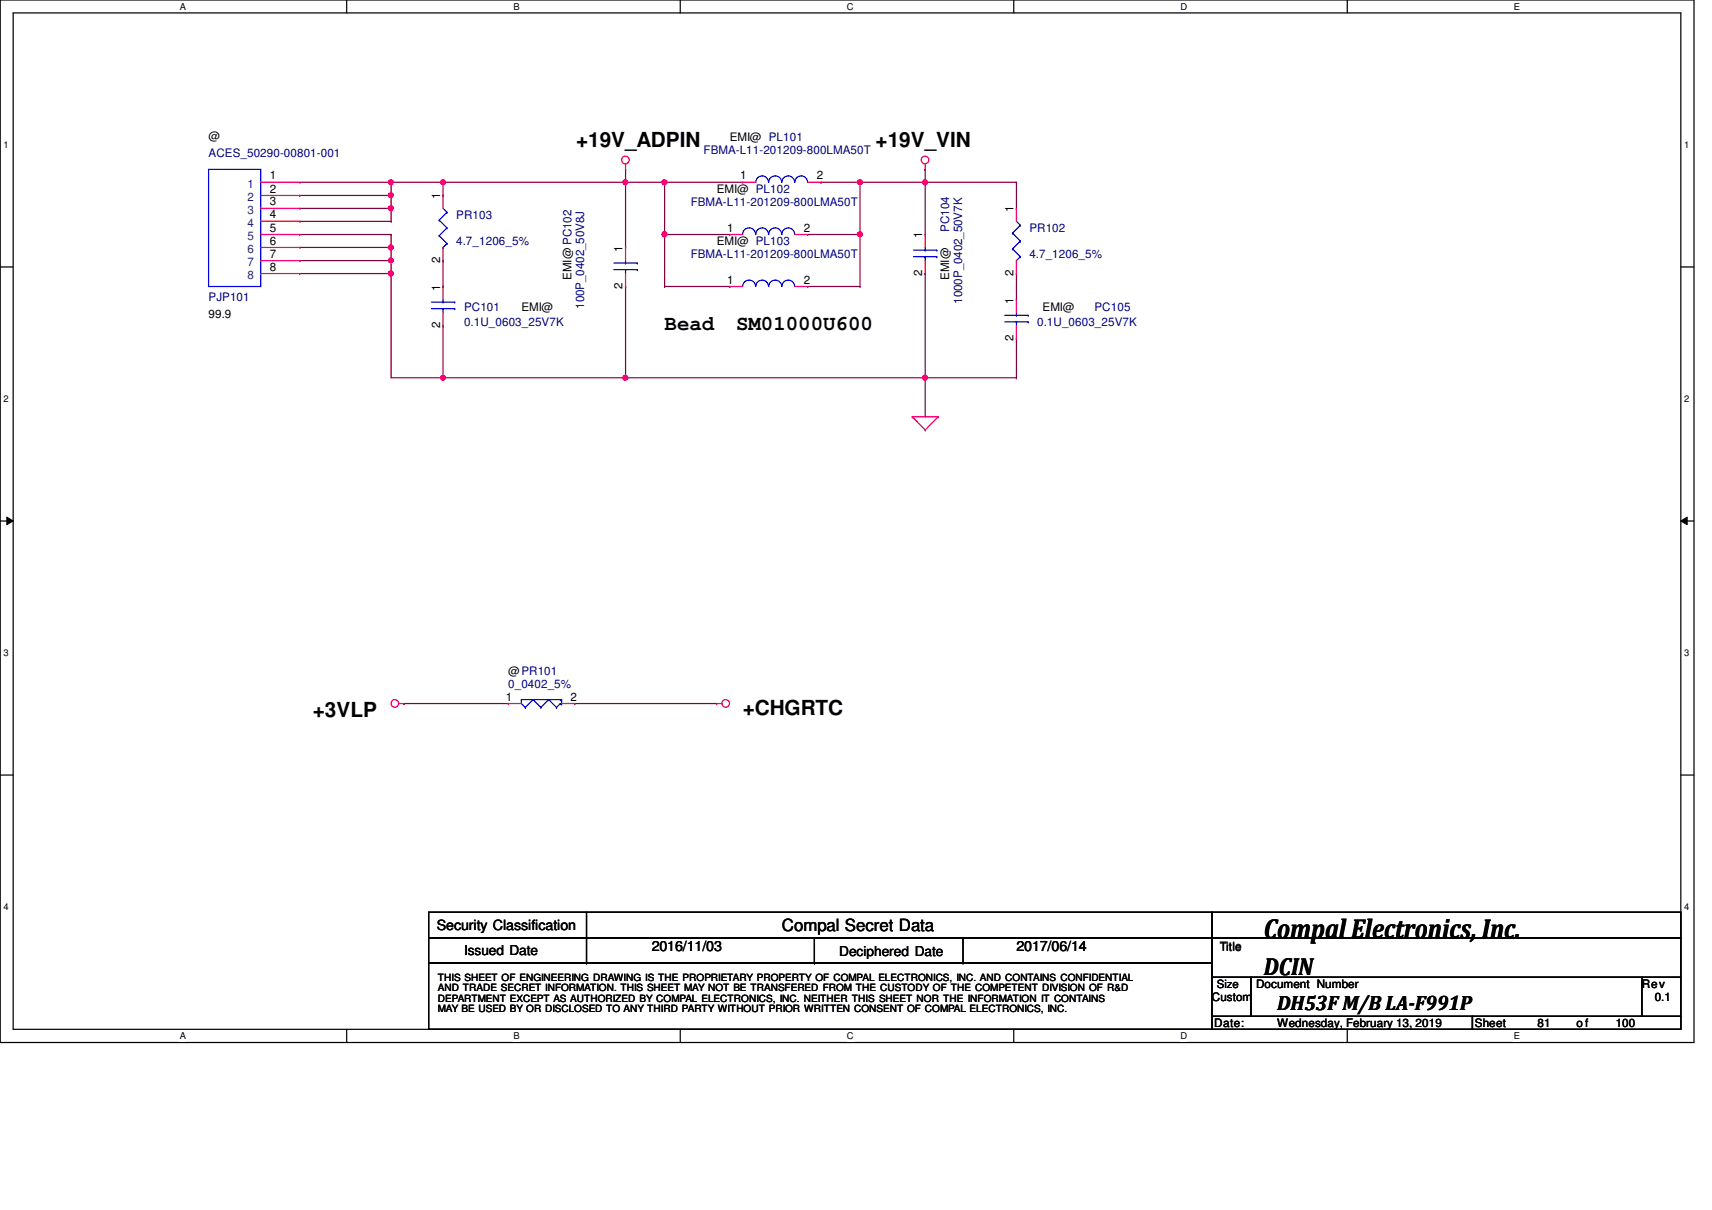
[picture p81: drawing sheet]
<svg xmlns="http://www.w3.org/2000/svg" width="297mm" height="210mm" viewBox="0 0 297 210" stroke-linecap="round" stroke-linejoin="round" font-family="sans-serif">
<defs><g id="words">
<text font-size="4.7" x="219.3" y="162.7">Compal Electronics, Inc.</text>
<text font-size="4.3" x="219.3" y="169.1">DCIN</text>
<g font-size="3.6">
<text x="99.9" y="25.4">+19V_ADPIN</text>
<text x="151.9" y="25.4">+19V_VIN</text>
<text x="115.3" y="57.2">Bead</text>
<text x="127.7" y="57.2">SM01000U600</text>
<text x="54.3" y="124.5">+3VLP</text>
<text x="128.9" y="124">+CHGRTC</text>
<text x="221.6" y="175.2">DH53F M/B LA-F991P</text>
</g>
<text font-size="2.9" x="135.7" y="161.5">Compal Secret Data</text>
<g font-size="2.5">
<text x="75.8" y="161.4">Security Classification</text>
<text x="113.1" y="165">2016/11/03</text>
<text x="176.4" y="165">2017/06/14</text>
</g>
<g font-size="2.4">
<text x="80.5" y="165.6">Issued Date</text>
<text x="145.6" y="165.9">Deciphered Date</text>
</g>
<g font-size="2">
<text x="36.2" y="24.3">@</text>
<text x="126.6" y="24.5">EMI@ PL101</text>
<text x="46.8" y="35.6">3</text>
<text x="46.8" y="33.4">2</text>
<text x="46.8" y="31.1">1</text>
<text x="76.4" y="34.6" transform="rotate(-90 76.4 34.6)">1</text>
<text x="124.4" y="33.5">EMI@ PL102</text>
<text x="128.4" y="31.1">1</text>
<text x="141.7" y="31.1">2</text>
<text x="46.8" y="40.2">5</text>
<text x="46.8" y="37.9">4</text>
<text x="126.1" y="40.2">1</text>
<text x="139.5" y="40.2">2</text>
<text x="160" y="41.4" transform="rotate(-90 160 41.4)">1</text>
<text x="175.8" y="36.8" transform="rotate(-90 175.8 36.8)">1</text>
<text x="46.8" y="46.9">8</text>
<text x="46.8" y="44.7">7</text>
<text x="46.8" y="42.4">6</text>
<text x="76.4" y="45.6" transform="rotate(-90 76.4 45.6)">2</text>
<text x="108" y="43.6" transform="rotate(-90 108 43.6)">1</text>
<text x="124.4" y="42.6">EMI@ PL103</text>
<text x="160" y="47.9" transform="rotate(-90 160 47.9)">2</text>
<text x="175.8" y="47.9" transform="rotate(-90 175.8 47.9)">2</text>
<text x="76.4" y="50.4" transform="rotate(-90 76.4 50.4)">1</text>
<text x="90.5" y="53.9">EMI@</text>
<text x="99.1" y="48.6" transform="rotate(-90 99.1 48.6)">EMI@ PC102</text>
<text x="108" y="50.1" transform="rotate(-90 108 50.1)">2</text>
<text x="126.1" y="49.2">1</text>
<text x="139.5" y="49.2">2</text>
<text x="164.7" y="48.6" transform="rotate(-90 164.7 48.6)">EMI@</text>
<text x="175.8" y="52.7" transform="rotate(-90 175.8 52.7)">1</text>
<text x="180.9" y="53.9">EMI@</text>
<text x="36.2" y="55.2">99.9</text>
<text x="76.4" y="56.9" transform="rotate(-90 76.4 56.9)">2</text>
<text x="175.8" y="59.2" transform="rotate(-90 175.8 59.2)">2</text>
<text x="88.2" y="117.2">@PR101</text>
<text x="87.8" y="121.5">1</text>
<text x="99" y="121.5">2</text>
<text x="211.6" y="164.9">Title</text>
<text x="210.3" y="173.7">Custom</text>
<text x="211.2" y="171.4">Size</text>
<text x="217.9" y="171.4">Document Number</text>
<text x="284.9" y="171.4">Rev</text>
<text x="287.1" y="173.7">0.1</text>
<text x="210.7" y="178.2">Date:</text>
<text x="221.6" y="178.2">Wednesday, February 13, 2019</text>
<text x="255.9" y="178.2">Sheet</text>
<text x="266.8" y="178.2">81</text>
<text x="273.6" y="178.2">o f</text>
<text x="280.3" y="178.2">100</text>
</g>
<g font-size="2" fill="#000080">
<text x="36.2" y="27.2">ACES_50290-00801-001</text>
<text x="122.1" y="26.8">FBMA-L11-201209-800LMA50T</text>
<text x="119.8" y="35.8">FBMA-L11-201209-800LMA50T</text>
<text x="79.2" y="38.1">PR103</text>
<text x="164.7" y="40.2" transform="rotate(-90 164.7 40.2)">PC104</text>
<text x="178.6" y="40.3">PR102</text>
<text x="79.2" y="42.6">4.7_1206_5%</text>
<text x="119.8" y="44.8">FBMA-L11-201209-800LMA50T</text>
<text x="178.6" y="44.8">4.7_1206_5%</text>
<text x="36.2" y="52.3">PJP101</text>
<text x="80.5" y="53.9">PC101</text>
<text x="101.4" y="53.6" transform="rotate(-90 101.4 53.6)">100P_0402_50V8J</text>
<text x="167" y="52.7" transform="rotate(-90 167 52.7)">1000P_0402_50V7K</text>
<text x="189.9" y="53.9">PC105</text>
<text x="80.5" y="56.6">0.1U_0603_25V7K</text>
<text x="180" y="56.6">0.1U_0603_25V7K</text>
<text x="88.2" y="119.4">0_0402_5%</text>
</g>
<g font-size="2" fill="#004080">
<text x="43" y="34.9">2</text>
<text x="43" y="32.6">1</text>
<text x="43" y="41.7">5</text>
<text x="43" y="39.4">4</text>
<text x="43" y="37.1">3</text>
<text x="43" y="46.2">7</text>
<text x="43" y="43.9">6</text>
<text x="43" y="48.4">8</text>
</g>
<g font-size="1.7">
<text x="76" y="170.2">THIS SHEET OF ENGINEERING DRAWING IS THE PROPRIETARY PROPERTY OF COMPAL ELECTRONICS, INC. AND CONTAINS CONFIDENTIAL</text>
<text x="76" y="172">AND TRADE SECRET INFORMATION. THIS SHEET MAY NOT BE TRANSFERED FROM THE CUSTODY OF THE COMPETENT DIVISION OF R&amp;D</text>
<text x="76" y="173.8">DEPARTMENT EXCEPT AS AUTHORIZED BY COMPAL ELECTRONICS, INC. NEITHER THIS SHEET NOR THE INFORMATION IT CONTAINS</text>
<text x="76" y="175.6">MAY BE USED BY OR DISCLOSED TO ANY THIRD PARTY WITHOUT PRIOR WRITTEN CONSENT OF COMPAL ELECTRONICS, INC.</text>
</g>
<g font-size="1.6">
<text x="31.2" y="1.7">A</text>
<text x="89.1" y="1.7">B</text>
<text x="146.9" y="1.7">C</text>
<text x="204.8" y="1.7">D</text>
<text x="262.7" y="1.7">E</text>
<text x=".6" y="25.7">1</text>
<text x="292.2" y="25.7">1</text>
<text x=".6" y="69.8">2</text>
<text x="292.2" y="69.8">2</text>
<text x=".6" y="113.8">3</text>
<text x="292.2" y="113.8">3</text>
<text x=".6" y="157.9">4</text>
<text x="292.2" y="157.9">4</text>
<text x="31.2" y="180.3">A</text>
<text x="89.1" y="180.3">B</text>
<text x="146.9" y="180.3">C</text>
<text x="204.8" y="180.3">D</text>
<text x="262.7" y="180.3">E</text>
</g>
</g></defs>
<path d="M0 0h293.9v180.8h-293.9zM2.3 2.2h289.3v176.4h-289.3z" fill="none" stroke="#000" stroke-width=".21"/>
<g fill="#fff">
<path d="M31.2 .3h1.1v1.8h-1.1z"/>
<path d="M31.2 178.8h1.1v1.8h-1.1z"/>
</g>
<path d="M60.2 0v2.2M60.2 178.6v2.2" fill="none" stroke="#000" stroke-width=".21"/>
<g fill="#fff">
<path d="M89.1 .3h1v1.8h-1z"/>
<path d="M89.1 178.8h1v1.8h-1z"/>
</g>
<path d="M118 0v2.2M118 178.6v2.2" fill="none" stroke="#000" stroke-width=".21"/>
<g fill="#fff">
<path d="M146.9 .3h1.2v1.8h-1.2z"/>
<path d="M146.9 178.8h1.2v1.8h-1.2z"/>
</g>
<path d="M175.9 0v2.2M175.9 178.6v2.2" fill="none" stroke="#000" stroke-width=".21"/>
<g fill="#fff">
<path d="M204.8 .3h1.1v1.8h-1.1z"/>
<path d="M204.8 178.8h1.1v1.8h-1.1z"/>
</g>
<path d="M233.8 0v2.2M233.8 178.6v2.2" fill="none" stroke="#000" stroke-width=".21"/>
<g fill="#fff">
<path d="M262.7 .3h1v1.8h-1z"/>
<path d="M262.7 178.8h1v1.8h-1z"/>
<path d="M.6 24.3h.9v1.8h-.9z"/>
<path d="M292.2 24.3h.9v1.8h-.9z"/>
<path d="M.6 68.3h.9v1.8h-.9z"/>
<path d="M292.2 68.3h.9v1.8h-.9z"/>
</g>
<path d="M0 46.3h2.3M291.6 46.3h2.3" fill="none" stroke="#000" stroke-width=".21"/>
<g fill="#fff">
<path d="M.6 112.4h.9v1.8h-.9z"/>
<path d="M292.2 112.4h.9v1.8h-.9z"/>
</g>
<path d="M0 90.4h2.3M291.6 90.4h2.3" fill="none" stroke="#000" stroke-width=".21"/>
<path d="M1.2 89.7l1.1 .7-1.1 .6zM291.6 90.4l1.1-.7v1.3z" fill="#000"/>
<path d="M1.2 89.7l1.1 .7-1.1 .6zM291.6 90.4l1.1-.7v1.3z" fill="none" stroke="#000" stroke-width=".17"/>
<g fill="#fff">
<path d="M.6 156.5h.9v1.8h-.9z"/>
<path d="M292.2 156.5h.9v1.8h-.9z"/>
</g>
<path d="M0 134.4h2.3M291.6 134.4h2.3" fill="none" stroke="#000" stroke-width=".21"/>
<g fill="none" stroke="#800040" stroke-width=".21">
<path d="M108.5 29.4h.1M108.5 29.4v2.2M115.3 31.6h.1M115.3 31.6h13.6M149.2 31.6h.1M149.2 31.6h11.3M160.5 31.6h.1M160.5 31.6v9.1M160.5 65.5h.1M160.5 65.5v6.8M70.1 122h.1M70.1 122h18.1"/>
<path d="M99.7 122h.1M99.7 122h24.7"/>
</g>
<circle cx="160.5" cy="31.6" r=".44" fill="#f0f"/>
<circle cx="160.5" cy="31.6" r=".44" fill="none" stroke="#f0f" stroke-width=".21"/>
<path d="M108.5 31.6h.1M108.5 31.6v11.3M108.5 49.7h.1M108.5 49.7v15.8M108.5 65.5h.1M108.5 65.5h52" fill="none" stroke="#800040" stroke-width=".21"/>
<circle cx="160.5" cy="65.5" r=".44" fill="#f0f"/>
<circle cx="160.5" cy="65.5" r=".44" fill="none" stroke="#f0f" stroke-width=".21"/>
<circle cx="108.5" cy="65.5" r=".43" fill="#f0f"/>
<circle cx="108.5" cy="65.5" r=".43" fill="none" stroke="#f0f" stroke-width=".21"/>
<path d="M108.5 31.6h.1M108.5 31.6h6.8M115.3 31.6h.1M115.3 31.6v9.1M160.5 29.4h.1M160.5 29.4v2.2M115.3 40.7h.1M115.3 40.7h11.3M160.5 47.5h.1M160.5 47.5v18" fill="none" stroke="#800040" stroke-width=".21"/>
<circle cx="115.3" cy="31.6" r=".44" fill="#f0f"/>
<circle cx="115.3" cy="31.6" r=".44" fill="none" stroke="#f0f" stroke-width=".21"/>
<circle cx="108.5" cy="31.6" r=".43" fill="#f0f"/>
<circle cx="108.5" cy="31.6" r=".43" fill="none" stroke="#f0f" stroke-width=".21"/>
<path d="M140.2 40.7h9M149.2 40.7h.1" fill="none" stroke="#800040" stroke-width=".21"/>
<circle cx="149.2" cy="40.6" r=".44" fill="#f0f"/>
<circle cx="149.2" cy="40.6" r=".44" fill="none" stroke="#f0f" stroke-width=".21"/>
<path d="M142.4 31.6h.1M142.4 31.6h6.8M149.2 31.6h.1M149.2 31.6v9.1" fill="none" stroke="#800040" stroke-width=".21"/>
<circle cx="149.2" cy="31.6" r=".44" fill="#f0f"/>
<circle cx="149.2" cy="31.6" r=".44" fill="none" stroke="#f0f" stroke-width=".21"/>
<path d="M115.3 49.7h.1M115.3 40.7v9" fill="none" stroke="#800040" stroke-width=".21"/>
<circle cx="115.3" cy="40.6" r=".44" fill="#f0f"/>
<circle cx="115.3" cy="40.6" r=".44" fill="none" stroke="#f0f" stroke-width=".21"/>
<path d="M67.9 31.6h9M76.9 31.6h.1M115.3 49.7h11.3M126.6 49.7h.1M140.2 49.7h9M149.2 49.7h.1M149.2 40.7h.1M149.2 40.7v9" fill="none" stroke="#800040" stroke-width=".21"/>
<circle cx="67.8" cy="31.6" r=".43" fill="#f0f"/>
<circle cx="67.8" cy="31.6" r=".43" fill="none" stroke="#f0f" stroke-width=".21"/>
<circle cx="76.9" cy="31.6" r=".43" fill="#f0f"/>
<circle cx="76.9" cy="31.6" r=".43" fill="none" stroke="#f0f" stroke-width=".21"/>
<path d="M67.9 65.5h9M76.9 65.5h.1" fill="none" stroke="#800040" stroke-width=".21"/>
<circle cx="76.9" cy="65.5" r=".43" fill="#f0f"/>
<circle cx="76.9" cy="65.5" r=".43" fill="none" stroke="#f0f" stroke-width=".21"/>
<path d="M52 31.6h15.9M52 36.2h15.9M67.9 31.6h.1M67.9 36.2h.1M67.9 31.6v2.3M52 45.2h15.9M67.9 45.2h.1M67.9 45.2v2.3" fill="none" stroke="#800040" stroke-width=".21"/>
<circle cx="67.8" cy="47.4" r=".44" fill="#f0f"/>
<circle cx="67.8" cy="47.4" r=".44" fill="none" stroke="#f0f" stroke-width=".21"/>
<circle cx="67.8" cy="45.2" r=".43" fill="#f0f"/>
<circle cx="67.8" cy="45.2" r=".43" fill="none" stroke="#f0f" stroke-width=".21"/>
<path d="M67.9 36.2h.1M67.9 36.2v2.2M67.9 47.5h.1M67.9 47.5v18" fill="none" stroke="#800040" stroke-width=".21"/>
<circle cx="67.8" cy="36.1" r=".44" fill="#f0f"/>
<circle cx="67.8" cy="36.1" r=".44" fill="none" stroke="#f0f" stroke-width=".21"/>
<path d="M52 33.9h15.9M67.9 33.9h.1" fill="none" stroke="#800040" stroke-width=".21"/>
<circle cx="67.8" cy="33.9" r=".43" fill="#f0f"/>
<circle cx="67.8" cy="33.9" r=".43" fill="none" stroke="#f0f" stroke-width=".21"/>
<path d="M52 38.4h15.9M67.9 33.9h.1M67.9 38.4h.1M67.9 33.9v2.3M52 47.5h15.9M52 42.9h15.9M67.9 47.5h.1M67.9 42.9h.1M67.9 42.9v2.3" fill="none" stroke="#800040" stroke-width=".21"/>
<circle cx="67.8" cy="42.9" r=".43" fill="#f0f"/>
<circle cx="67.8" cy="42.9" r=".43" fill="none" stroke="#f0f" stroke-width=".21"/>
<g fill="none" stroke="#800040" stroke-width=".21">
<path d="M76.9 31.6h.1M76.9 31.6v2.3M76.9 31.6h31.6M108.5 31.6h.1M160.5 31.6h15.9M176.4 31.6h.1M176.4 36.2h.1M176.4 31.6v4.6M52 40.7h15.9M67.9 40.7h.1M67.9 42.9h.1M67.9 40.7v2.2"/>
<path d="M76.9 49.7h.1M76.9 45.2v4.5M76.9 56.5v9M176.4 52h.1M176.4 47.5v4.5M176.4 58.8v6.7M76.9 65.5h.1M76.9 65.5h31.6M108.5 65.5h.1M160.5 65.5h.1M160.5 65.5h15.9M176.4 65.5h.1"/>
</g>
<g fill="none" stroke="#f00" stroke-width=".21">
<path d="M45.2 38.4h6.8M45.2 36.2h6.8M45.2 33.9h6.8M45.2 31.6h6.8M52 38.4h.1M52 36.2h.1M52 33.9h.1M52 31.6h.1M76.9 33.9h.1M76.9 33.9v2.3M108.5 29.4h.1M108.5 28.4v1"/>
<path d="M128.9 31.6h.1M128.9 31.6h2.2M140.2 31.6h2.2M142.4 31.6h.1M160.5 29.4h.1M160.5 28.4v1M176.4 36.2h.1M176.4 36.2v2.2M45.2 47.5h6.8M45.2 45.2h6.8M45.2 42.9h6.8M45.2 40.7h6.8"/>
<path d="M52 47.5h.1M52 45.2h.1M52 42.9h.1M52 40.7h.1M76.9 45.2h.1M76.9 42.9v2.3M76.9 56.5h.1M76.9 54.2v2.3M76.9 49.7h.1M76.9 49.7v2.3M108.5 49.7h.1M108.5 47.5v2.2"/>
<path d="M108.5 42.9h.1M108.5 42.9v2.3M126.6 40.7h.1M126.6 40.7h2.3M126.6 49.7h.1M126.6 49.7h2.3M137.9 40.7h2.3M137.9 49.7h2.3M140.2 40.7h.1M140.2 49.7h.1M160.5 47.5h.1M160.5 45.2v2.3"/>
<path d="M160.5 40.7h.1M160.5 40.7v2.2M176.4 58.8h.1M176.4 56.5v2.3M176.4 52h.1M176.4 52v2.2M176.4 47.5h.1M176.4 45.2v2.3M158.3 72.3h.1M158.3 72.3h4.5M158.3 72.3l2.2 2.3M160.5 74.6h.1"/>
<path d="M162.8 72.3h.1M162.8 72.3l-2.3 2.3M69.2 122h.9M70.1 122h.1M88.2 122h.1M88.2 122h2.3M97.4 122h2.3M99.7 122h.1M124.4 122h.1M124.4 122h.9"/>
<circle cx="108.5" cy="27.7" r=".66"/>
<circle cx="160.5" cy="27.7" r=".66"/>
<circle cx="68.5" cy="122" r=".66"/>
<circle cx="125.9" cy="122" r=".66"/>
</g>
<g fill="none" stroke="#000" stroke-width=".21">
<path d="M74.4 158.2h135.9v4.5h-135.9zM101.8 158.2v8.8M210.3 158.2h81.3v4.5h-81.3zM74.4 167h135.9v11.6h-135.9zM74.4 162.7h135.9v4.3h-135.9zM101.8 167h.1M101.8 162.7h.1M141.3 162.7v4.3M141.3 167h.1M167.1 162.7v4.3M167.1 167h.1M210.3 162.7h81.3v6.8h-81.3z"/>
<path d="M210.3 169.5h6.7v6.8h-6.7zM210.3 176.3h45.2v2.3h-45.2zM217 169.5h67.9v6.8h-67.9zM255.5 176.3h36.1v2.3h-36.1zM284.9 169.5h6.7v6.8h-6.7z"/>
</g>
<g fill="none" stroke="#00f" stroke-width=".21">
<path d="M36.2 29.4h9v20.3h-9zM76.2 38.2h.1M76.2 38.2l1.3 1.3M76.9 36.2l.6 .6M77.5 36.8h.1M77.5 39.5h.1M77.5 36.8l-1.3 1.4M77.5 39.5l-1.3 1.4M131.1 31.6a1.1 1.1 0 0 1 1.1-1.1 1.1 1.1 0 0 1 1.1 1.1M133.4 31.6a1.12 1.12 0 0 1 1.1-1.1 1.12 1.12 0 0 1 1.1 1.1M135.7 31.6a1.1 1.1 0 0 1 1.1-1.1 1.1 1.1 0 0 1 1.1 1.1M137.9 31.6a1.1 1.1 0 0 1 1.1-1.1 1.1 1.1 0 0 1 1.1 1.1"/>
<path d="M176.4 38.4l.6 .7M177 39.1h.1M177 39.1l-1.3 1.3M74.8 53.6h4.1M74.8 52.4h4.1M76.2 40.9h.1M76.2 40.9l1.3 1.3M76.9 42.9h.1M76.9 52.4h.1M76.9 53.6h.1M76.9 52v.4M76.9 53.6v.6"/>
<path d="M77.5 42.2h.1M77.5 42.2l-.6 .7M78.9 53.6h.1M78.9 52.4h.1M106.5 46.8h4.1M106.5 45.6h4.1M108.5 45.6h.1M108.5 46.8h.1M108.5 45.2v.4M108.5 46.8v.7M110.6 46.8h.1M110.6 45.6h.1"/>
<path d="M128.9 40.7a1.12 1.12 0 0 1 1.1-1.2 1.12 1.12 0 0 1 1.1 1.2M128.9 49.7a1.12 1.12 0 0 1 1.1-1.1 1.12 1.12 0 0 1 1.1 1.1M131.1 40.7a1.1 1.1 0 0 1 1.1-1.2 1.1 1.1 0 0 1 1.1 1.2M131.1 49.7a1.1 1.1 0 0 1 1.1-1.1 1.1 1.1 0 0 1 1.1 1.1M133.4 40.7a1.12 1.12 0 0 1 1.1-1.2 1.12 1.12 0 0 1 1.1 1.2M133.4 49.7a1.12 1.12 0 0 1 1.1-1.1 1.12 1.12 0 0 1 1.1 1.1M135.7 40.7a1.1 1.1 0 0 1 1.1-1.2 1.1 1.1 0 0 1 1.1 1.2M135.7 49.7a1.1 1.1 0 0 1 1.1-1.1 1.1 1.1 0 0 1 1.1 1.1M158.5 44.5h4.1M158.5 43.4h4.1M160.5 43.4h.1M160.5 44.5h.1"/>
<path d="M160.5 42.9v.5M160.5 44.5v.7M162.6 44.5h.1M162.6 43.4h.1M174.3 55.8h4.1M174.3 54.7h4.1M175.7 40.4h.1M175.7 43.2h.1M175.7 40.4l1.3 1.4M175.7 43.2l1.3 1.3M176.4 54.7h.1M176.4 55.8h.1"/>
<path d="M176.4 54.2v.5M176.4 55.8v.7M176.4 45.2h.1M177 41.8h.1M177 44.5h.1M177 41.8l-1.3 1.4M177 44.5l-.6 .7M178.4 55.8h.1M178.4 54.7h.1M90.5 121.4h.1M90.5 121.4v.6l.6 .7M90.5 121.4h6.7"/>
<path d="M91.1 122.7h.1M92.5 121.4h.1M92.5 121.4l-1.4 1.3M92.5 121.4l1.3 1.3M93.8 122.7h.1M95.2 121.4h.1M95.2 121.4l-1.4 1.3M95.2 121.4l1.4 1.3M96.6 122.7h.1M97.2 122h.1M97.2 121.4h.1M97.2 122l-.6 .7"/>
<path d="M97.4 121.4h.1M97.4 121.4v.9"/>
</g>
<circle cx="160.5" cy="31.6" r=".44" fill="#f0f"/>
<circle cx="160.5" cy="31.6" r=".44" fill="none" stroke="#f0f" stroke-width=".21"/>
<circle cx="160.5" cy="65.5" r=".44" fill="#f0f"/>
<circle cx="160.5" cy="65.5" r=".44" fill="none" stroke="#f0f" stroke-width=".21"/>
<circle cx="108.5" cy="65.5" r=".43" fill="#f0f"/>
<circle cx="108.5" cy="65.5" r=".43" fill="none" stroke="#f0f" stroke-width=".21"/>
<circle cx="115.3" cy="31.6" r=".44" fill="#f0f"/>
<circle cx="115.3" cy="31.6" r=".44" fill="none" stroke="#f0f" stroke-width=".21"/>
<circle cx="108.5" cy="31.6" r=".43" fill="#f0f"/>
<circle cx="108.5" cy="31.6" r=".43" fill="none" stroke="#f0f" stroke-width=".21"/>
<circle cx="149.2" cy="40.6" r=".44" fill="#f0f"/>
<circle cx="149.2" cy="40.6" r=".44" fill="none" stroke="#f0f" stroke-width=".21"/>
<circle cx="149.2" cy="31.6" r=".44" fill="#f0f"/>
<circle cx="149.2" cy="31.6" r=".44" fill="none" stroke="#f0f" stroke-width=".21"/>
<circle cx="115.3" cy="40.6" r=".44" fill="#f0f"/>
<circle cx="115.3" cy="40.6" r=".44" fill="none" stroke="#f0f" stroke-width=".21"/>
<circle cx="67.8" cy="31.6" r=".43" fill="#f0f"/>
<circle cx="67.8" cy="31.6" r=".43" fill="none" stroke="#f0f" stroke-width=".21"/>
<circle cx="76.9" cy="31.6" r=".43" fill="#f0f"/>
<circle cx="76.9" cy="31.6" r=".43" fill="none" stroke="#f0f" stroke-width=".21"/>
<circle cx="76.9" cy="65.5" r=".43" fill="#f0f"/>
<circle cx="76.9" cy="65.5" r=".43" fill="none" stroke="#f0f" stroke-width=".21"/>
<circle cx="67.8" cy="47.4" r=".44" fill="#f0f"/>
<circle cx="67.8" cy="47.4" r=".44" fill="none" stroke="#f0f" stroke-width=".21"/>
<circle cx="67.8" cy="45.2" r=".43" fill="#f0f"/>
<circle cx="67.8" cy="45.2" r=".43" fill="none" stroke="#f0f" stroke-width=".21"/>
<circle cx="67.8" cy="36.1" r=".44" fill="#f0f"/>
<circle cx="67.8" cy="36.1" r=".44" fill="none" stroke="#f0f" stroke-width=".21"/>
<circle cx="67.8" cy="33.9" r=".43" fill="#f0f"/>
<circle cx="67.8" cy="33.9" r=".43" fill="none" stroke="#f0f" stroke-width=".21"/>
<circle cx="67.8" cy="42.9" r=".43" fill="#f0f"/>
<circle cx="67.8" cy="42.9" r=".43" fill="none" stroke="#f0f" stroke-width=".21"/>
<use href="#words"/>
</svg>
